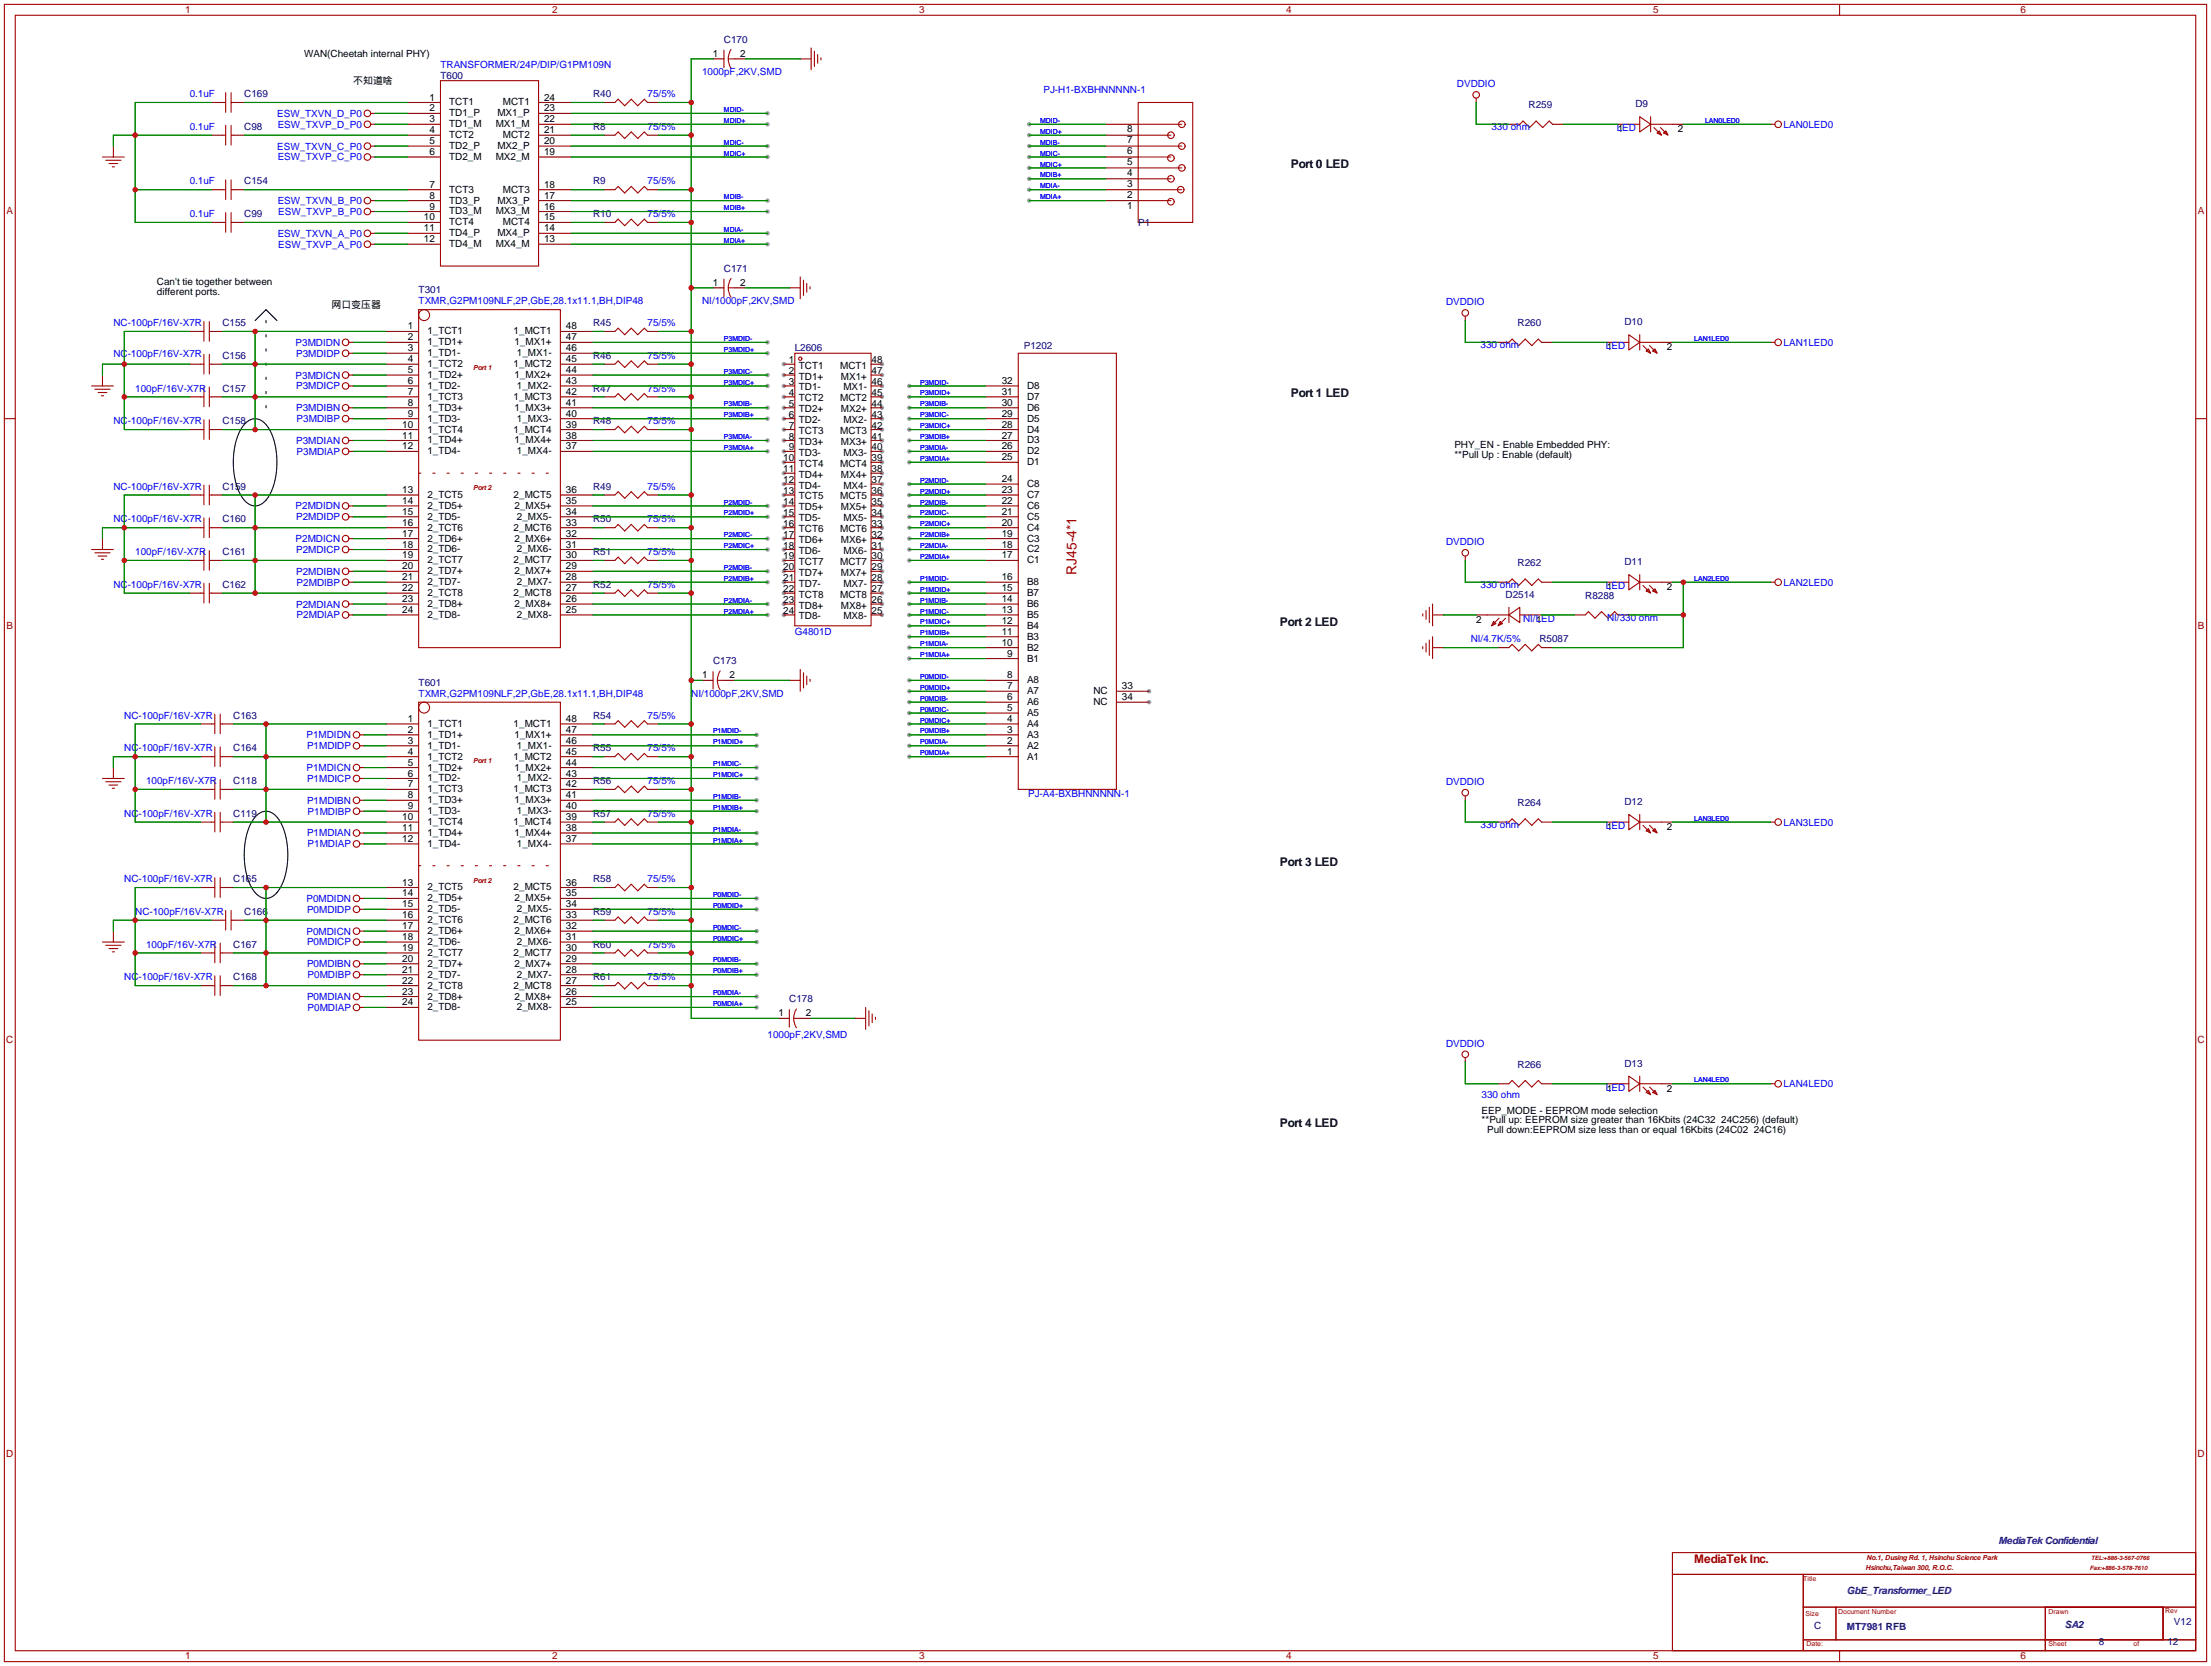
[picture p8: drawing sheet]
<svg xmlns="http://www.w3.org/2000/svg" width="515mm" height="388mm" viewBox="0 0 515 388" stroke-linecap="round" stroke-linejoin="round" font-family="sans-serif">
<defs><g id="words">
<text font-size="3.2" fill="#a00000" x="250.8" y="133.9" transform="rotate(-90 250.8 133.9)">RJ45-4*1</text>
<g font-size="2.8">
<text x="300.7" y="39.1">Port 0 LED</text>
<text x="300.7" y="92.4">Port 1 LED</text>
<text x="298.2" y="145.8">Port 2 LED</text>
<text x="298.2" y="201.6">Port 3 LED</text>
<text x="298.2" y="262.6">Port 4 LED</text>
</g>
<text font-size="2.8" fill="#a00000" x="394.7" y="364.2">MediaTek Inc.</text>
<g font-size="2.3" fill="#a00000">
<text x="43.1" y="3">1</text>
<text x="128.6" y="3">2</text>
<text x="214.2" y="3">3</text>
<text x="299.7" y="3">4</text>
<text x="385.2" y="3">5</text>
<text x="470.7" y="3">6</text>
<text x="1.5" y="50">A</text>
<text x="512.1" y="50">A</text>
<text x="1.5" y="146.5">B</text>
<text x="512.1" y="146.5">B</text>
<text x="1.5" y="243">C</text>
<text x="512" y="243">C</text>
<text x="1.5" y="339.5">D</text>
<text x="512" y="339.5">D</text>
<text x="43.1" y="386.5">1</text>
<text x="128.6" y="386.5">2</text>
<text x="214.2" y="386.5">3</text>
<text x="299.7" y="386.5">4</text>
<text x="385.2" y="386.5">5</text>
<text x="470.7" y="386.5">6</text>
</g>
<g font-size="2.3" fill="#000080">
<text x="168.7" y="10">C170</text>
<text x="56.9" y="22.7">C169</text>
<text x="102.6" y="18.3">T600</text>
<text x="138.2" y="22.7">R40</text>
<text x="356.1" y="25.2">R259</text>
<text x="381" y="24.9">D9</text>
<text x="56.9" y="30.3">C98</text>
<text x="138.2" y="30.3">R8</text>
<text x="56.9" y="43">C154</text>
<text x="138.2" y="43">R9</text>
<text x="56.9" y="50.6">C99</text>
<text x="138.2" y="50.6">R10</text>
<text x="265.2" y="52.6">P1</text>
<text x="168.7" y="63.3">C171</text>
<text x="97.5" y="68.4">T301</text>
<text x="51.8" y="76">C155</text>
<text x="138.2" y="76">R45</text>
<text x="353.6" y="76">R260</text>
<text x="378.5" y="75.7">D10</text>
<text x="51.8" y="83.6">C156</text>
<text x="138.2" y="83.6">R46</text>
<text x="185.2" y="81.8">L2606</text>
<text x="238.5" y="81.3">P1202</text>
<text x="51.8" y="91.2">C157</text>
<text x="138.2" y="91.2">R47</text>
<text x="51.8" y="98.9">C158</text>
<text x="138.2" y="98.9">R48</text>
<text x="51.8" y="114.1">C159</text>
<text x="138.2" y="114.1">R49</text>
<text x="51.8" y="121.7">C160</text>
<text x="138.2" y="121.7">R50</text>
<text x="51.8" y="129.3">C161</text>
<text x="138.2" y="129.3">R51</text>
<text x="353.6" y="131.9">R262</text>
<text x="378.5" y="131.6">D11</text>
<text x="51.8" y="137">C162</text>
<text x="138.2" y="137">R52</text>
<text x="350.8" y="139.2">D2514</text>
<text x="369.3" y="139.5">R8288</text>
<text x="358.6" y="149.7">R5087</text>
<text x="166.1" y="154.7">C173</text>
<text x="97.5" y="159.8">T601</text>
<text x="54.4" y="167.4">C163</text>
<text x="138.2" y="167.4">R54</text>
<text x="54.4" y="175.1">C164</text>
<text x="138.2" y="175.1">R55</text>
<text x="54.4" y="182.7">C118</text>
<text x="138.2" y="182.7">R56</text>
<text x="54.4" y="190.3">C119</text>
<text x="138.2" y="190.3">R57</text>
<text x="353.6" y="187.8">R264</text>
<text x="378.5" y="187.5">D12</text>
<text x="54.4" y="205.5">C165</text>
<text x="138.2" y="205.5">R58</text>
<text x="56.9" y="213.2">C166</text>
<text x="138.2" y="213.2">R59</text>
<text x="54.4" y="220.8">C167</text>
<text x="138.2" y="220.8">R60</text>
<text x="54.4" y="228.4">C168</text>
<text x="138.2" y="228.4">R61</text>
<text x="183.9" y="233.5">C178</text>
<text x="353.6" y="248.7">R266</text>
<text x="378.5" y="248.5">D13</text>
<text x="465.6" y="359.7">MediaTek Confidential</text>
<text x="430.3" y="371.4">GbE_Transformer_LED</text>
<text x="422.7" y="379.5">C</text>
<text x="430.3" y="379.8">MT7981 RFB</text>
<text x="481.1" y="379.3">SA2</text>
<text x="488.9" y="383.3">8</text>
<text x="505" y="383.3">12</text>
<text x="506.5" y="378.5">V12</text>
</g>
<g font-size="2.3">
<text x="70.9" y="13.3">WAN(Cheetah internal PHY)</text>
<text x="166.1" y="13.3">1</text>
<text x="172.5" y="13.3">2</text>
<text x="82.3" y="19.6">不知道啥</text>
<text x="100.1" y="23.4">1</text>
<text x="126.7" y="23.4">24</text>
<text x="100.1" y="26">2</text>
<text x="100.1" y="28.5">3</text>
<text x="104.6" y="24.6">TCT1</text>
<text x="104.6" y="27.1">TD1_P</text>
<text x="104.6" y="29.6">TD1_M</text>
<text x="115.5" y="29.6">MX1_M</text>
<text x="115.9" y="27.1">MX1_P</text>
<text x="117.2" y="24.6">MCT1</text>
<text x="126.7" y="28.5">22</text>
<text x="126.7" y="26">23</text>
<text x="100.1" y="31">4</text>
<text x="100.1" y="33.6">5</text>
<text x="104.6" y="32.2">TCT2</text>
<text x="104.6" y="34.7">TD2_P</text>
<text x="115.9" y="34.7">MX2_P</text>
<text x="117.2" y="32.2">MCT2</text>
<text x="126.7" y="33.6">20</text>
<text x="126.7" y="31">21</text>
<text x="262.6" y="35.9">6</text>
<text x="262.6" y="33.3">7</text>
<text x="262.6" y="30.8">8</text>
<text x="376.9" y="30.8">1</text>
<text x="390.9" y="30.8">2</text>
<text x="100.1" y="36.1">6</text>
<text x="104.6" y="37.3">TD2_M</text>
<text x="115.5" y="37.3">MX2_M</text>
<text x="126.7" y="36.1">19</text>
<text x="262.6" y="41">4</text>
<text x="262.6" y="38.4">5</text>
<text x="100.1" y="43.7">7</text>
<text x="100.1" y="46.3">8</text>
<text x="104.6" y="44.9">TCT3</text>
<text x="104.6" y="47.4">TD3_P</text>
<text x="115.9" y="47.4">MX3_P</text>
<text x="117.2" y="44.9">MCT3</text>
<text x="126.7" y="43.7">18</text>
<text x="126.7" y="46.3">17</text>
<text x="262.6" y="46">2</text>
<text x="262.6" y="43.5">3</text>
<text x="98.8" y="51.4">10</text>
<text x="98.8" y="53.9">11</text>
<text x="100.1" y="48.8">9</text>
<text x="104.6" y="50">TD3_M</text>
<text x="104.6" y="52.5">TCT4</text>
<text x="115.5" y="50">MX3_M</text>
<text x="117.2" y="52.5">MCT4</text>
<text x="126.7" y="53.9">14</text>
<text x="126.7" y="51.4">15</text>
<text x="126.7" y="48.8">16</text>
<text x="262.6" y="48.6">1</text>
<text x="98.8" y="56.4">12</text>
<text x="104.6" y="55">TD4_P</text>
<text x="104.6" y="57.6">TD4_M</text>
<text x="115.5" y="57.6">MX4_M</text>
<text x="115.9" y="55">MX4_P</text>
<text x="126.7" y="56.4">13</text>
<text x="36.6" y="66.4">Can't tie together between</text>
<text x="36.6" y="68.7">different ports.</text>
<text x="77.2" y="71.7">网口变压器</text>
<text x="166.1" y="66.6">1</text>
<text x="172.5" y="66.6">2</text>
<text x="95" y="76.8">1</text>
<text x="99.6" y="77.9">1_TCT1</text>
<text x="119.7" y="77.9">1_MCT1</text>
<text x="131.8" y="76.8">48</text>
<text x="95" y="81.8">3</text>
<text x="95" y="79.3">2</text>
<text x="99.6" y="83">1_TD1-</text>
<text x="99.6" y="80.4">1_TD1+</text>
<text x="119.9" y="80.4">1_MX1+</text>
<text x="120.4" y="83">1_MX1-</text>
<text x="131.8" y="79.3">47</text>
<text x="131.8" y="81.8">46</text>
<text x="374.4" y="81.6">1</text>
<text x="388.4" y="81.6">2</text>
<text x="95" y="86.9">5</text>
<text x="95" y="89.5">6</text>
<text x="95" y="84.4">4</text>
<text x="99.6" y="88.1">1_TD2+</text>
<text x="99.6" y="85.5">1_TCT2</text>
<text x="119.7" y="85.5">1_MCT2</text>
<text x="119.9" y="88.1">1_MX2+</text>
<text x="131.8" y="86.9">44</text>
<text x="131.8" y="89.5">43</text>
<text x="131.8" y="84.4">45</text>
<text x="183.8" y="84.6">1</text>
<text x="183.8" y="87.1">2</text>
<text x="183.8" y="89.7">3</text>
<text x="186.1" y="85.9">TCT1</text>
<text x="186.1" y="88.4">TD1+</text>
<text x="195.7" y="85.9">MCT1</text>
<text x="195.9" y="88.4">MX1+</text>
<text x="203.1" y="89.7">46</text>
<text x="203.1" y="87.1">47</text>
<text x="203.1" y="84.6">48</text>
<text x="233.4" y="89.5">32</text>
<text x="95" y="94.5">8</text>
<text x="95" y="92">7</text>
<text x="99.6" y="95.7">1_TD3+</text>
<text x="99.6" y="90.6">1_TD2-</text>
<text x="99.6" y="93.1">1_TCT3</text>
<text x="119.7" y="93.1">1_MCT3</text>
<text x="119.9" y="95.7">1_MX3+</text>
<text x="120.4" y="90.6">1_MX2-</text>
<text x="131.8" y="94.5">41</text>
<text x="131.8" y="92">42</text>
<text x="183.8" y="92.2">4</text>
<text x="183.8" y="94.8">5</text>
<text x="186.1" y="91">TD1-</text>
<text x="186.1" y="93.5">TCT2</text>
<text x="195.7" y="93.5">MCT2</text>
<text x="196.5" y="91">MX1-</text>
<text x="203.1" y="94.8">44</text>
<text x="203.1" y="92.2">45</text>
<text x="233.4" y="94.5">30</text>
<text x="233.4" y="92">31</text>
<text x="239.3" y="95.7">D6</text>
<text x="239.3" y="93.1">D7</text>
<text x="239.3" y="90.6">D8</text>
<text x="93.7" y="99.6">10</text>
<text x="95" y="97.1">9</text>
<text x="99.6" y="98.2">1_TD3-</text>
<text x="99.6" y="100.8">1_TCT4</text>
<text x="119.7" y="100.8">1_MCT4</text>
<text x="120.4" y="98.2">1_MX3-</text>
<text x="131.8" y="99.6">39</text>
<text x="131.8" y="97.1">40</text>
<text x="183.8" y="97.3">6</text>
<text x="183.8" y="99.8">7</text>
<text x="186.1" y="96">TD2+</text>
<text x="186.1" y="98.6">TD2-</text>
<text x="186.1" y="101.1">TCT3</text>
<text x="195.7" y="101.1">MCT3</text>
<text x="195.9" y="96">MX2+</text>
<text x="196.5" y="98.6">MX2-</text>
<text x="203.1" y="99.8">42</text>
<text x="203.1" y="97.3">43</text>
<text x="233.4" y="99.6">28</text>
<text x="233.4" y="97.1">29</text>
<text x="239.3" y="100.8">D4</text>
<text x="239.3" y="98.2">D5</text>
<text x="93.7" y="102.2">11</text>
<text x="93.7" y="104.7">12</text>
<text x="99.6" y="103.3">1_TD4+</text>
<text x="99.6" y="105.8">1_TD4-</text>
<text x="119.9" y="103.3">1_MX4+</text>
<text x="120.4" y="105.8">1_MX4-</text>
<text x="131.8" y="102.2">38</text>
<text x="131.8" y="104.7">37</text>
<text x="182.5" y="107.5">10</text>
<text x="183.8" y="102.4">8</text>
<text x="183.8" y="104.9">9</text>
<text x="186.1" y="103.7">TD3+</text>
<text x="186.1" y="106.2">TD3-</text>
<text x="195.9" y="103.7">MX3+</text>
<text x="196.5" y="106.2">MX3-</text>
<text x="203.1" y="107.5">39</text>
<text x="203.1" y="104.9">40</text>
<text x="203.1" y="102.4">41</text>
<text x="233.4" y="107.2">25</text>
<text x="233.4" y="104.7">26</text>
<text x="233.4" y="102.2">27</text>
<text x="239.3" y="105.8">D2</text>
<text x="239.3" y="103.3">D3</text>
<text x="338.8" y="104.5">PHY_EN - Enable Embedded PHY:</text>
<text x="338.8" y="106.8">**Pull Up : Enable (default)</text>
<text x="182.5" y="110">11</text>
<text x="182.5" y="112.5">12</text>
<text x="186.1" y="108.7">TCT4</text>
<text x="186.1" y="111.3">TD4+</text>
<text x="186.1" y="113.8">TD4-</text>
<text x="195.7" y="108.7">MCT4</text>
<text x="195.9" y="111.3">MX4+</text>
<text x="196.5" y="113.8">MX4-</text>
<text x="203.1" y="112.5">37</text>
<text x="203.1" y="110">38</text>
<text x="233.4" y="112.3">24</text>
<text x="239.3" y="113.5">C8</text>
<text x="239.3" y="108.4">D1</text>
<text x="93.7" y="117.4">14</text>
<text x="93.7" y="119.9">15</text>
<text x="93.7" y="114.9">13</text>
<text x="99.6" y="118.5">2_TD5+</text>
<text x="99.6" y="116">2_TCT5</text>
<text x="119.7" y="116">2_MCT5</text>
<text x="119.9" y="118.5">2_MX5+</text>
<text x="131.8" y="119.9">34</text>
<text x="131.8" y="117.4">35</text>
<text x="131.8" y="114.9">36</text>
<text x="182.5" y="115.1">13</text>
<text x="182.5" y="117.6">14</text>
<text x="186.1" y="116.4">TCT5</text>
<text x="186.1" y="118.9">TD5+</text>
<text x="195.7" y="116.4">MCT5</text>
<text x="195.9" y="118.9">MX5+</text>
<text x="203.1" y="117.6">35</text>
<text x="203.1" y="115.1">36</text>
<text x="233.4" y="119.9">21</text>
<text x="233.4" y="117.4">22</text>
<text x="233.4" y="114.9">23</text>
<text x="239.3" y="118.5">C6</text>
<text x="239.3" y="116">C7</text>
<text x="93.7" y="125">17</text>
<text x="93.7" y="122.5">16</text>
<text x="99.6" y="121.1">2_TD5-</text>
<text x="99.6" y="123.6">2_TCT6</text>
<text x="119.7" y="123.6">2_MCT6</text>
<text x="120.4" y="121.1">2_MX5-</text>
<text x="131.8" y="125">32</text>
<text x="131.8" y="122.5">33</text>
<text x="182.5" y="120.2">15</text>
<text x="182.5" y="122.7">16</text>
<text x="182.5" y="125.2">17</text>
<text x="186.1" y="121.4">TD5-</text>
<text x="186.1" y="124">TCT6</text>
<text x="195.7" y="124">MCT6</text>
<text x="196.5" y="121.4">MX5-</text>
<text x="203.1" y="125.2">32</text>
<text x="203.1" y="122.7">33</text>
<text x="203.1" y="120.2">34</text>
<text x="233.4" y="125">19</text>
<text x="233.4" y="122.5">20</text>
<text x="239.3" y="123.6">C4</text>
<text x="239.3" y="121.1">C5</text>
<text x="93.7" y="127.6">18</text>
<text x="93.7" y="130.1">19</text>
<text x="99.6" y="128.7">2_TD6-</text>
<text x="99.6" y="126.2">2_TD6+</text>
<text x="99.6" y="131.2">2_TCT7</text>
<text x="119.7" y="131.2">2_MCT7</text>
<text x="119.9" y="126.2">2_MX6+</text>
<text x="120.4" y="128.7">2_MX6-</text>
<text x="131.8" y="127.6">31</text>
<text x="131.8" y="130.1">30</text>
<text x="182.5" y="127.8">18</text>
<text x="182.5" y="130.3">19</text>
<text x="186.1" y="126.5">TD6+</text>
<text x="186.1" y="129.1">TD6-</text>
<text x="186.1" y="131.6">TCT7</text>
<text x="195.7" y="131.6">MCT7</text>
<text x="195.9" y="126.5">MX6+</text>
<text x="196.5" y="129.1">MX6-</text>
<text x="203.1" y="130.3">30</text>
<text x="203.1" y="127.8">31</text>
<text x="233.4" y="130.1">17</text>
<text x="233.4" y="127.6">18</text>
<text x="239.3" y="131.2">C1</text>
<text x="239.3" y="128.7">C2</text>
<text x="239.3" y="126.2">C3</text>
<text x="93.7" y="132.6">20</text>
<text x="93.7" y="135.2">21</text>
<text x="93.7" y="137.7">22</text>
<text x="99.6" y="133.8">2_TD7+</text>
<text x="99.6" y="136.3">2_TD7-</text>
<text x="119.9" y="133.8">2_MX7+</text>
<text x="120.4" y="136.3">2_MX7-</text>
<text x="131.8" y="135.2">28</text>
<text x="131.8" y="132.6">29</text>
<text x="131.8" y="137.7">27</text>
<text x="182.5" y="132.9">20</text>
<text x="182.5" y="135.4">21</text>
<text x="182.5" y="137.9">22</text>
<text x="186.1" y="134.1">TD7+</text>
<text x="186.1" y="136.7">TD7-</text>
<text x="195.9" y="134.1">MX7+</text>
<text x="196.5" y="136.7">MX7-</text>
<text x="203.1" y="137.9">27</text>
<text x="203.1" y="135.4">28</text>
<text x="203.1" y="132.9">29</text>
<text x="233.4" y="137.7">15</text>
<text x="233.4" y="135.2">16</text>
<text x="239.3" y="136.3">B8</text>
<text x="374.4" y="137.5">1</text>
<text x="388.4" y="137.5">2</text>
<text x="93.7" y="142.8">24</text>
<text x="93.7" y="140.3">23</text>
<text x="99.6" y="143.9">2_TD8-</text>
<text x="99.6" y="141.4">2_TD8+</text>
<text x="99.6" y="138.9">2_TCT8</text>
<text x="119.7" y="138.9">2_MCT8</text>
<text x="119.9" y="141.4">2_MX8+</text>
<text x="120.4" y="143.9">2_MX8-</text>
<text x="131.8" y="142.8">25</text>
<text x="131.8" y="140.3">26</text>
<text x="182.5" y="140.5">23</text>
<text x="182.5" y="143">24</text>
<text x="186.1" y="139.2">TCT8</text>
<text x="186.1" y="141.8">TD8+</text>
<text x="195.7" y="139.2">MCT8</text>
<text x="195.9" y="141.8">MX8+</text>
<text x="203.1" y="143">25</text>
<text x="203.1" y="140.5">26</text>
<text x="233.4" y="142.8">13</text>
<text x="233.4" y="140.3">14</text>
<text x="239.3" y="143.9">B5</text>
<text x="239.3" y="141.4">B6</text>
<text x="239.3" y="138.9">B7</text>
<text x="186.1" y="144.3">TD8-</text>
<text x="196.5" y="144.3">MX8-</text>
<text x="233.4" y="147.9">11</text>
<text x="233.4" y="145.3">12</text>
<text x="239.3" y="149">B3</text>
<text x="239.3" y="146.5">B4</text>
<text x="343.9" y="145.1">2</text>
<text x="357.9" y="145.1">1</text>
<text x="233.4" y="150.4">10</text>
<text x="234.7" y="153">9</text>
<text x="239.3" y="154.1">B1</text>
<text x="239.3" y="151.6">B2</text>
<text x="163.6" y="158">1</text>
<text x="169.9" y="158">2</text>
<text x="234.7" y="160.6">7</text>
<text x="234.7" y="158">8</text>
<text x="239.3" y="161.7">A7</text>
<text x="239.3" y="159.2">A8</text>
<text x="254.7" y="161.7">NC</text>
<text x="261.4" y="160.6">33</text>
<text x="234.7" y="165.7">5</text>
<text x="234.7" y="163.1">6</text>
<text x="239.3" y="166.8">A5</text>
<text x="239.3" y="164.3">A6</text>
<text x="254.7" y="164.3">NC</text>
<text x="261.4" y="163.1">34</text>
<text x="95" y="173.3">3</text>
<text x="95" y="170.7">2</text>
<text x="95" y="168.2">1</text>
<text x="99.6" y="171.9">1_TD1+</text>
<text x="99.6" y="169.3">1_TCT1</text>
<text x="119.7" y="169.3">1_MCT1</text>
<text x="119.9" y="171.9">1_MX1+</text>
<text x="131.8" y="170.7">47</text>
<text x="131.8" y="173.3">46</text>
<text x="131.8" y="168.2">48</text>
<text x="234.7" y="173.3">2</text>
<text x="234.7" y="170.7">3</text>
<text x="234.7" y="168.2">4</text>
<text x="239.3" y="171.9">A3</text>
<text x="239.3" y="169.3">A4</text>
<text x="95" y="178.4">5</text>
<text x="95" y="175.8">4</text>
<text x="99.6" y="174.4">1_TD1-</text>
<text x="99.6" y="179.5">1_TD2+</text>
<text x="99.6" y="177">1_TCT2</text>
<text x="119.7" y="177">1_MCT2</text>
<text x="119.9" y="179.5">1_MX2+</text>
<text x="120.4" y="174.4">1_MX1-</text>
<text x="131.8" y="178.4">44</text>
<text x="131.8" y="175.8">45</text>
<text x="234.7" y="175.8">1</text>
<text x="239.3" y="177">A1</text>
<text x="239.3" y="174.4">A2</text>
<text x="95" y="186">8</text>
<text x="95" y="180.9">6</text>
<text x="95" y="183.4">7</text>
<text x="99.6" y="182">1_TD2-</text>
<text x="99.6" y="184.6">1_TCT3</text>
<text x="119.7" y="184.6">1_MCT3</text>
<text x="120.4" y="182">1_MX2-</text>
<text x="131.8" y="186">41</text>
<text x="131.8" y="180.9">43</text>
<text x="131.8" y="183.4">42</text>
<text x="93.7" y="191.1">10</text>
<text x="95" y="188.5">9</text>
<text x="99.6" y="189.7">1_TD3-</text>
<text x="99.6" y="187.1">1_TD3+</text>
<text x="119.9" y="187.1">1_MX3+</text>
<text x="120.4" y="189.7">1_MX3-</text>
<text x="131.8" y="191.1">39</text>
<text x="131.8" y="188.5">40</text>
<text x="93.7" y="193.6">11</text>
<text x="93.7" y="196.1">12</text>
<text x="99.6" y="194.7">1_TD4+</text>
<text x="99.6" y="197.3">1_TD4-</text>
<text x="99.6" y="192.2">1_TCT4</text>
<text x="119.7" y="192.2">1_MCT4</text>
<text x="119.9" y="194.7">1_MX4+</text>
<text x="120.4" y="197.3">1_MX4-</text>
<text x="131.8" y="193.6">38</text>
<text x="131.8" y="196.1">37</text>
<text x="374.4" y="193.4">1</text>
<text x="388.4" y="193.4">2</text>
<text x="93.7" y="208.8">14</text>
<text x="93.7" y="206.3">13</text>
<text x="99.6" y="210">2_TD5+</text>
<text x="99.6" y="207.4">2_TCT5</text>
<text x="119.7" y="207.4">2_MCT5</text>
<text x="119.9" y="210">2_MX5+</text>
<text x="131.8" y="208.8">35</text>
<text x="131.8" y="206.3">36</text>
<text x="93.7" y="211.4">15</text>
<text x="93.7" y="213.9">16</text>
<text x="99.6" y="212.5">2_TD5-</text>
<text x="99.6" y="215.1">2_TCT6</text>
<text x="119.7" y="215.1">2_MCT6</text>
<text x="120.4" y="212.5">2_MX5-</text>
<text x="131.8" y="211.4">34</text>
<text x="131.8" y="213.9">33</text>
<text x="93.7" y="219">18</text>
<text x="93.7" y="216.5">17</text>
<text x="93.7" y="221.5">19</text>
<text x="99.6" y="220.1">2_TD6-</text>
<text x="99.6" y="217.6">2_TD6+</text>
<text x="119.9" y="217.6">2_MX6+</text>
<text x="120.4" y="220.1">2_MX6-</text>
<text x="131.8" y="219">31</text>
<text x="131.8" y="216.5">32</text>
<text x="131.8" y="221.5">30</text>
<text x="93.7" y="224.1">20</text>
<text x="93.7" y="226.6">21</text>
<text x="99.6" y="225.2">2_TD7+</text>
<text x="99.6" y="227.8">2_TD7-</text>
<text x="99.6" y="222.7">2_TCT7</text>
<text x="119.7" y="222.7">2_MCT7</text>
<text x="119.9" y="225.2">2_MX7+</text>
<text x="120.4" y="227.8">2_MX7-</text>
<text x="131.8" y="226.6">28</text>
<text x="131.8" y="224.1">29</text>
<text x="93.7" y="231.7">23</text>
<text x="93.7" y="229.2">22</text>
<text x="99.6" y="232.8">2_TD8+</text>
<text x="99.6" y="230.3">2_TCT8</text>
<text x="119.7" y="230.3">2_MCT8</text>
<text x="119.9" y="232.8">2_MX8+</text>
<text x="131.8" y="231.7">26</text>
<text x="131.8" y="229.2">27</text>
<text x="93.7" y="234.2">24</text>
<text x="99.6" y="235.4">2_TD8-</text>
<text x="120.4" y="235.4">2_MX8-</text>
<text x="131.8" y="234.2">25</text>
<text x="181.3" y="236.8">1</text>
<text x="187.7" y="236.8">2</text>
<text x="374.4" y="254.3">1</text>
<text x="388.4" y="254.3">2</text>
<text x="345.2" y="259.4">EEP_MODE - EEPROM mode selection</text>
<text x="345.2" y="261.7">**Pull up: EEPROM size greater than 16Kbits (24C32 24C256) (default)</text>
<text x="346.5" y="264">Pull down:EEPROM size less than or equal 16Kbits (24C02 24C16)</text>
</g>
<g font-size="2.3" fill="#00f">
<text x="102.6" y="15.8">TRANSFORMER/24P/DIP/G1PM109N</text>
<text x="163.6" y="17.6">1000pF,2KV,SMD</text>
<text x="44.2" y="22.7">0.1uF</text>
<text x="150.9" y="22.7">75/5%</text>
<text x="243.1" y="21.6">PJ-H1-BXBHNNNNN-1</text>
<text x="339.4" y="20.4">DVDDIO</text>
<text x="64.6" y="27.2">ESW_TXVN_D_P0</text>
<text x="64.7" y="29.8">ESW_TXVP_D_P0</text>
<text x="415.5" y="29.8">LAN0LED0</text>
<text x="44.2" y="30.3">0.1uF</text>
<text x="64.6" y="34.8">ESW_TXVN_C_P0</text>
<text x="150.9" y="30.3">75/5%</text>
<text x="347.5" y="30.3">330 ohm</text>
<text x="376.7" y="30.5">LED</text>
<text x="64.7" y="37.4">ESW_TXVP_C_P0</text>
<text x="44.2" y="43">0.1uF</text>
<text x="64.7" y="47.5">ESW_TXVN_B_P0</text>
<text x="150.9" y="43">75/5%</text>
<text x="44.2" y="50.6">0.1uF</text>
<text x="64.8" y="50.1">ESW_TXVP_B_P0</text>
<text x="150.9" y="50.6">75/5%</text>
<text x="64.7" y="55.2">ESW_TXVN_A_P0</text>
<text x="64.8" y="57.7">ESW_TXVP_A_P0</text>
<text x="97.5" y="70.9">TXMR,G2PM109NLF,2P,GbE,28.1x11.1,BH,DIP48</text>
<text x="163.6" y="70.9">NI/1000pF,2KV,SMD</text>
<text x="336.9" y="71.2">DVDDIO</text>
<text x="26.4" y="76">NC-100pF/16V-X7R</text>
<text x="150.9" y="76">75/5%</text>
<text x="26.4" y="83.1">NC-100pF/16V-X7R</text>
<text x="68.9" y="80.6">P3MDIDN</text>
<text x="69" y="83.1">P3MDIDP</text>
<text x="150.9" y="83.6">75/5%</text>
<text x="344.9" y="81.1">330 ohm</text>
<text x="374.1" y="81.3">LED</text>
<text x="415.5" y="80.6">LAN1LED0</text>
<text x="68.9" y="88.2">P3MDICN</text>
<text x="31.5" y="91.2">100pF/16V-X7R</text>
<text x="69" y="90.7">P3MDICP</text>
<text x="69" y="95.8">P3MDIBN</text>
<text x="150.9" y="91.2">75/5%</text>
<text x="26.4" y="98.9">NC-100pF/16V-X7R</text>
<text x="69.1" y="98.3">P3MDIBP</text>
<text x="150.9" y="98.9">75/5%</text>
<text x="69" y="103.4">P3MDIAN</text>
<text x="69.1" y="106">P3MDIAP</text>
<text x="26.4" y="114.1">NC-100pF/16V-X7R</text>
<text x="68.9" y="118.7">P2MDIDN</text>
<text x="150.9" y="114.1">75/5%</text>
<text x="26.4" y="121.7">NC-100pF/16V-X7R</text>
<text x="69" y="121.2">P2MDIDP</text>
<text x="150.9" y="121.7">75/5%</text>
<text x="31.5" y="129.3">100pF/16V-X7R</text>
<text x="68.9" y="126.3">P2MDICN</text>
<text x="69" y="128.8">P2MDICP</text>
<text x="150.9" y="129.3">75/5%</text>
<text x="336.9" y="127">DVDDIO</text>
<text x="26.4" y="137">NC-100pF/16V-X7R</text>
<text x="69" y="133.9">P2MDIBN</text>
<text x="69.1" y="136.4">P2MDIBP</text>
<text x="150.9" y="137">75/5%</text>
<text x="344.9" y="137">330 ohm</text>
<text x="374.1" y="137.2">LED</text>
<text x="415.5" y="136.4">LAN2LED0</text>
<text x="69" y="141.5">P2MDIAN</text>
<text x="69.1" y="144.1">P2MDIAP</text>
<text x="185.2" y="147.9">G4801D</text>
<text x="342.6" y="149.7">NI/4.7K/5%</text>
<text x="354.8" y="144.8">NI/LED</text>
<text x="374.4" y="144.6">NI/330 ohm</text>
<text x="29" y="167.4">NC-100pF/16V-X7R</text>
<text x="97.5" y="162.4">TXMR,G2PM109NLF,2P,GbE,28.1x11.1,BH,DIP48</text>
<text x="150.9" y="167.4">75/5%</text>
<text x="161" y="162.4">NI/1000pF,2KV,SMD</text>
<text x="71.4" y="172">P1MDIDN</text>
<text x="29" y="175.1">NC-100pF/16V-X7R</text>
<text x="71.4" y="179.6">P1MDICN</text>
<text x="71.5" y="174.5">P1MDIDP</text>
<text x="150.9" y="175.1">75/5%</text>
<text x="34" y="182.7">100pF/16V-X7R</text>
<text x="71.5" y="182.2">P1MDICP</text>
<text x="150.9" y="182.7">75/5%</text>
<text x="239.5" y="185.7">PJ-A4-BXBHNNNNN-1</text>
<text x="336.9" y="182.9">DVDDIO</text>
<text x="29" y="190.3">NC-100pF/16V-X7R</text>
<text x="71.5" y="187.2">P1MDIBN</text>
<text x="71.7" y="189.8">P1MDIBP</text>
<text x="150.9" y="190.3">75/5%</text>
<text x="71.5" y="194.9">P1MDIAN</text>
<text x="71.7" y="197.4">P1MDIAP</text>
<text x="344.9" y="192.8">330 ohm</text>
<text x="374.1" y="193.1">LED</text>
<text x="415.5" y="192.3">LAN3LED0</text>
<text x="29" y="205.5">NC-100pF/16V-X7R</text>
<text x="150.9" y="205.5">75/5%</text>
<text x="31.5" y="213.2">NC-100pF/16V-X7R</text>
<text x="71.4" y="210.1">P0MDIDN</text>
<text x="71.5" y="212.6">P0MDIDP</text>
<text x="150.9" y="213.2">75/5%</text>
<text x="34" y="220.8">100pF/16V-X7R</text>
<text x="71.4" y="217.7">P0MDICN</text>
<text x="71.5" y="220.3">P0MDICP</text>
<text x="150.9" y="220.8">75/5%</text>
<text x="71.5" y="225.3">P0MDIBN</text>
<text x="71.7" y="227.9">P0MDIBP</text>
<text x="29" y="228.4">NC-100pF/16V-X7R</text>
<text x="71.5" y="233">P0MDIAN</text>
<text x="150.9" y="228.4">75/5%</text>
<text x="71.7" y="235.5">P0MDIAP</text>
<text x="178.8" y="241.9">1000pF,2KV,SMD</text>
<text x="336.9" y="243.9">DVDDIO</text>
<text x="345.2" y="255.8">330 ohm</text>
<text x="374.1" y="254">LED</text>
<text x="415.5" y="253.3">LAN4LED0</text>
</g>
<g font-size="1.6" fill="#00f">
<text x="168.7" y="26.1">MDID-</text>
<text x="168.7" y="28.6">MDID+</text>
<text x="242.3" y="28.6">MDID-</text>
<text x="397.3" y="28.6">LAN0LED0</text>
<text x="168.7" y="33.7">MDIC-</text>
<text x="242.3" y="31.2">MDID+</text>
<text x="242.3" y="33.7">MDIB-</text>
<text x="168.7" y="36.3">MDIC+</text>
<text x="242.3" y="36.3">MDIC-</text>
<text x="242.3" y="41.3">MDIB+</text>
<text x="242.3" y="38.8">MDIC+</text>
<text x="168.7" y="46.4">MDIB-</text>
<text x="242.3" y="46.4">MDIA+</text>
<text x="242.3" y="43.9">MDIA-</text>
<text x="168.7" y="49">MDIB+</text>
<text x="168.7" y="54">MDIA-</text>
<text x="168.7" y="56.6">MDIA+</text>
<text x="168.7" y="79.4">P3MDID-</text>
<text x="168.7" y="82">P3MDID+</text>
<text x="394.7" y="79.4">LAN1LED0</text>
<text x="168.7" y="87.1">P3MDIC-</text>
<text x="168.7" y="89.6">P3MDIC+</text>
<text x="214.4" y="89.6">P3MDID-</text>
<text x="168.7" y="94.7">P3MDIB-</text>
<text x="214.4" y="94.7">P3MDIB-</text>
<text x="214.4" y="92.1">P3MDID+</text>
<text x="168.7" y="97.2">P3MDIB+</text>
<text x="214.4" y="99.8">P3MDIC+</text>
<text x="214.4" y="97.2">P3MDIC-</text>
<text x="168.7" y="102.3">P3MDIA-</text>
<text x="168.7" y="104.8">P3MDIA+</text>
<text x="214.4" y="107.4">P3MDIA+</text>
<text x="214.4" y="104.8">P3MDIA-</text>
<text x="214.4" y="102.3">P3MDIB+</text>
<text x="214.4" y="112.5">P2MDID-</text>
<text x="168.7" y="117.5">P2MDID-</text>
<text x="214.4" y="117.5">P2MDIB-</text>
<text x="214.4" y="115">P2MDID+</text>
<text x="168.7" y="125.2">P2MDIC-</text>
<text x="168.7" y="120.1">P2MDID+</text>
<text x="214.4" y="125.2">P2MDIB+</text>
<text x="214.4" y="120.1">P2MDIC-</text>
<text x="214.4" y="122.6">P2MDIC+</text>
<text x="168.7" y="127.7">P2MDIC+</text>
<text x="214.4" y="127.7">P2MDIA-</text>
<text x="214.4" y="130.2">P2MDIA+</text>
<text x="168.7" y="132.8">P2MDIB-</text>
<text x="168.7" y="135.3">P2MDIB+</text>
<text x="214.4" y="135.3">P1MDID-</text>
<text x="214.4" y="137.9">P1MDID+</text>
<text x="394.7" y="135.3">LAN2LED0</text>
<text x="168.7" y="142.9">P2MDIA+</text>
<text x="168.7" y="140.4">P2MDIA-</text>
<text x="214.4" y="142.9">P1MDIC-</text>
<text x="214.4" y="140.4">P1MDIB-</text>
<text x="214.4" y="148">P1MDIB+</text>
<text x="214.4" y="145.5">P1MDIC+</text>
<text x="214.4" y="150.6">P1MDIA-</text>
<text x="214.4" y="153.1">P1MDIA+</text>
<text x="214.4" y="160.7">P0MDID+</text>
<text x="214.4" y="158.2">P0MDID-</text>
<text x="214.4" y="163.3">P0MDIB-</text>
<text x="214.4" y="165.8">P0MDIC-</text>
<text x="166.1" y="170.9">P1MDID-</text>
<text x="166.1" y="173.4">P1MDID+</text>
<text x="214.4" y="168.3">P0MDIC+</text>
<text x="214.4" y="170.9">P0MDIB+</text>
<text x="214.4" y="173.4">P0MDIA-</text>
<text x="166.1" y="178.5">P1MDIC-</text>
<text x="214.4" y="176">P0MDIA+</text>
<text x="166.1" y="181">P1MDIC+</text>
<text x="166.1" y="186.1">P1MDIB-</text>
<text x="166.1" y="188.7">P1MDIB+</text>
<text x="394.7" y="191.2">LAN3LED0</text>
<text x="166.1" y="193.7">P1MDIA-</text>
<text x="166.1" y="196.3">P1MDIA+</text>
<text x="166.1" y="209">P0MDID-</text>
<text x="166.1" y="211.5">P0MDID+</text>
<text x="166.1" y="216.6">P0MDIC-</text>
<text x="166.1" y="219.1">P0MDIC+</text>
<text x="166.1" y="224.2">P0MDIB-</text>
<text x="166.1" y="226.8">P0MDIB+</text>
<text x="166.1" y="231.8">P0MDIA-</text>
<text x="166.1" y="234.4">P0MDIA+</text>
<text x="394.7" y="252.2">LAN4LED0</text>
</g>
<g font-size="1.6" fill="#a00000">
<text x="110.2" y="86.3">Port 1</text>
<text x="110.2" y="114.2">Port 2</text>
<text x="110.2" y="177.7">Port 1</text>
<text x="110.2" y="205.7">Port 2</text>
<text x="434.6" y="365.7">Hsinchu,Taiwan 300, R.O.C.</text>
<text x="434.8" y="363.4">No.1, Dusing Rd. 1, Hsinchu Science Park</text>
<text x="420.1" y="368.2">Title</text>
<text x="420.6" y="376.4">Size</text>
<text x="428.2" y="376.1">Document Number</text>
<text x="477.3" y="376.1">Drawn</text>
<text x="504.4" y="375.8">Rev</text>
<text x="420.9" y="383.5">Date:</text>
<text x="477.3" y="383.5">Sheet</text>
<text x="497.1" y="383.5">of</text>
</g>
<g font-size="1.4" fill="#a00000">
<text x="486.9" y="365.7">Fax:+886-3-578-7610</text>
<text x="487.2" y="363.4">TEL:+886-3-567-0766</text>
</g>
</g></defs>
<g fill="#999">
<circle cx="267.7" cy="163.6" r=".51"/>
<circle cx="267.7" cy="161" r=".51"/>
<circle cx="182.6" cy="84.8" r=".51"/>
<circle cx="182.6" cy="87.4" r=".51"/>
<circle cx="182.6" cy="89.9" r=".51"/>
<circle cx="182.6" cy="92.5" r=".51"/>
<circle cx="182.6" cy="95" r=".51"/>
<circle cx="182.6" cy="97.5" r=".51"/>
<circle cx="182.6" cy="100.1" r=".51"/>
<circle cx="182.6" cy="102.6" r=".51"/>
<circle cx="182.6" cy="105.2" r=".51"/>
<circle cx="182.6" cy="107.7" r=".51"/>
<circle cx="182.6" cy="110.2" r=".51"/>
<circle cx="182.6" cy="112.8" r=".51"/>
<circle cx="182.6" cy="115.3" r=".51"/>
<circle cx="182.6" cy="117.9" r=".51"/>
<circle cx="182.6" cy="120.4" r=".51"/>
<circle cx="182.6" cy="122.9" r=".51"/>
<circle cx="182.6" cy="125.5" r=".51"/>
<circle cx="182.6" cy="128" r=".51"/>
<circle cx="182.6" cy="130.6" r=".51"/>
<circle cx="182.6" cy="133.1" r=".51"/>
<circle cx="182.6" cy="135.6" r=".51"/>
<circle cx="182.6" cy="138.2" r=".51"/>
<circle cx="182.6" cy="140.7" r=".51"/>
<circle cx="182.6" cy="143.3" r=".51"/>
<circle cx="205.5" cy="143.3" r=".51"/>
<circle cx="205.5" cy="140.7" r=".51"/>
<circle cx="205.5" cy="138.2" r=".51"/>
<circle cx="205.5" cy="135.6" r=".51"/>
<circle cx="205.5" cy="133.1" r=".51"/>
<circle cx="205.5" cy="130.6" r=".51"/>
<circle cx="205.5" cy="128" r=".51"/>
<circle cx="205.5" cy="125.5" r=".51"/>
<circle cx="205.5" cy="122.9" r=".51"/>
<circle cx="205.5" cy="120.4" r=".51"/>
<circle cx="205.5" cy="117.9" r=".51"/>
<circle cx="205.5" cy="115.3" r=".51"/>
<circle cx="205.5" cy="112.8" r=".51"/>
<circle cx="205.5" cy="110.2" r=".51"/>
<circle cx="205.5" cy="107.7" r=".51"/>
<circle cx="205.5" cy="105.2" r=".51"/>
<circle cx="205.5" cy="102.6" r=".51"/>
<circle cx="205.5" cy="100.1" r=".51"/>
<circle cx="205.5" cy="97.5" r=".51"/>
<circle cx="205.5" cy="95" r=".51"/>
<circle cx="205.5" cy="92.5" r=".51"/>
<circle cx="205.5" cy="89.9" r=".51"/>
<circle cx="205.5" cy="87.4" r=".51"/>
<circle cx="205.5" cy="84.8" r=".51"/>
<circle cx="178.8" cy="143.3" r=".51"/>
<circle cx="178.8" cy="140.7" r=".51"/>
<circle cx="178.8" cy="133.1" r=".51"/>
<circle cx="178.8" cy="135.6" r=".51"/>
<circle cx="178.8" cy="125.5" r=".51"/>
<circle cx="178.8" cy="128" r=".51"/>
<circle cx="178.8" cy="117.9" r=".51"/>
<circle cx="178.8" cy="120.4" r=".51"/>
<circle cx="178.8" cy="79.8" r=".51"/>
<circle cx="178.8" cy="102.6" r=".51"/>
<circle cx="178.8" cy="95" r=".51"/>
<circle cx="178.8" cy="97.5" r=".51"/>
<circle cx="178.8" cy="105.2" r=".51"/>
<circle cx="178.8" cy="87.4" r=".51"/>
<circle cx="178.8" cy="82.3" r=".51"/>
<circle cx="178.8" cy="89.9" r=".51"/>
<circle cx="176.3" cy="171.2" r=".51"/>
<circle cx="176.3" cy="181.4" r=".51"/>
<circle cx="176.3" cy="209.3" r=".51"/>
<circle cx="176.3" cy="194.1" r=".51"/>
<circle cx="176.3" cy="232.2" r=".51"/>
<circle cx="176.3" cy="196.6" r=".51"/>
<circle cx="176.3" cy="224.5" r=".51"/>
<circle cx="176.3" cy="178.8" r=".51"/>
<circle cx="176.3" cy="173.7" r=".51"/>
<circle cx="176.3" cy="227.1" r=".51"/>
<circle cx="176.3" cy="234.7" r=".51"/>
<circle cx="176.3" cy="186.4" r=".51"/>
<circle cx="176.3" cy="216.9" r=".51"/>
<circle cx="176.3" cy="189" r=".51"/>
<circle cx="176.3" cy="211.8" r=".51"/>
<circle cx="176.3" cy="219.5" r=".51"/>
<circle cx="211.8" cy="112.8" r=".51"/>
<circle cx="211.8" cy="128" r=".51"/>
<circle cx="211.8" cy="117.9" r=".51"/>
<circle cx="211.8" cy="125.5" r=".51"/>
<circle cx="211.8" cy="120.4" r=".51"/>
<circle cx="211.8" cy="130.6" r=".51"/>
<circle cx="211.8" cy="122.9" r=".51"/>
<circle cx="211.8" cy="115.3" r=".51"/>
<circle cx="211.8" cy="100.1" r=".51"/>
<circle cx="211.8" cy="89.9" r=".51"/>
<circle cx="211.8" cy="107.7" r=".51"/>
<circle cx="211.8" cy="97.5" r=".51"/>
<circle cx="211.8" cy="105.2" r=".51"/>
<circle cx="211.8" cy="95" r=".51"/>
<circle cx="211.8" cy="92.5" r=".51"/>
<circle cx="211.8" cy="102.6" r=".51"/>
<circle cx="211.8" cy="135.6" r=".51"/>
<circle cx="211.8" cy="138.2" r=".51"/>
<circle cx="211.8" cy="148.3" r=".51"/>
<circle cx="211.8" cy="150.9" r=".51"/>
<circle cx="211.8" cy="143.3" r=".51"/>
<circle cx="211.8" cy="153.4" r=".51"/>
<circle cx="211.8" cy="145.8" r=".51"/>
<circle cx="211.8" cy="140.7" r=".51"/>
<circle cx="211.8" cy="168.7" r=".51"/>
<circle cx="211.8" cy="163.6" r=".51"/>
<circle cx="211.8" cy="161" r=".51"/>
<circle cx="211.8" cy="158.5" r=".51"/>
<circle cx="211.8" cy="166.1" r=".51"/>
<circle cx="211.8" cy="171.2" r=".51"/>
<circle cx="211.8" cy="173.7" r=".51"/>
<circle cx="211.8" cy="176.3" r=".51"/>
<circle cx="239.8" cy="36.6" r=".51"/>
<circle cx="239.8" cy="41.7" r=".51"/>
<circle cx="239.8" cy="31.5" r=".51"/>
<circle cx="239.8" cy="29" r=".51"/>
<circle cx="239.8" cy="39.1" r=".51"/>
<circle cx="239.8" cy="34" r=".51"/>
<circle cx="239.8" cy="46.7" r=".51"/>
<circle cx="239.8" cy="44.2" r=".51"/>
<circle cx="178.8" cy="26.4" r=".51"/>
<circle cx="178.8" cy="54.4" r=".51"/>
<circle cx="178.8" cy="46.7" r=".51"/>
<circle cx="178.8" cy="49.3" r=".51"/>
<circle cx="178.8" cy="56.9" r=".51"/>
<circle cx="178.8" cy="34" r=".51"/>
<circle cx="178.8" cy="29" r=".51"/>
<circle cx="178.8" cy="36.6" r=".51"/>
</g>
<g fill="none" stroke="#a10000" stroke-width=".25">
<path d="M1 1h513.1v386.1h-513.1zM3.6 3.6h508v381h-508zM102.6 18.8h22.9v43.2h-22.9zM168.7 11.7v4M169.7 13.7l.1 .9 .5 1.3M169.7 13.7h1.5M170.3 11.5l-.5 1.3-.1 .9M186.4 13.7h2.6M189 11.2v5.1M189.7 11.9v3.6M190.5 12.7v2M191.3 13.5v.5"/>
<path d="M428.6 1v2.6M23.9 36.6h5.1M24.6 37.3h3.6M25.4 38.1h2M26.2 38.9h.5M26.4 34v2.6M51.8 23.9h.8M51.8 31.5h.8M52.6 21.6v4.6M52.6 29.2v4.6M53.8 21.6v4.6M53.8 29.2v4.6"/>
<path d="M53.8 23.9h.6M53.8 31.5h.6M86.4 36.6h1M86.4 34h1M86.4 29h1M86.4 26.4h1M143.3 31.5l.7-.8 1.5 1.6 1.6-1.6 1.5 1.6 1.5-1.6 .8 .8M143.3 23.9l.7-.8 1.5 1.5 1.6-1.5 1.5 1.5 1.5-1.5 .8 .8M265.2 23.9h12.7v27.9h-12.7zM265.2 39.1h10.1M265.2 36.6h7.6M265.2 34h10.1"/>
<path d="M265.2 31.5h7.6M265.2 29h10.1M343.9 22.9v1M354.1 29l.7-.8 1.6 1.5 1.5-1.5 1.5 1.5 1.5-1.5 .8 .8M379.5 29h2.5M382 27.2l2.6 1.8-2.6 1.7zM384.6 29h5M384.6 27.2v3.5M385.3 29.7l1.5 1.5M386.6 30.5l.5 1-1-.5zM386.8 29.7l1.6 1.5M387.6 31l.5-.5 .5 1z"/>
<path d="M412.5 29h1M51.8 44.2h.8M51.8 51.8h.8M52.6 41.9v4.6M52.6 49.5v4.6M53.8 44.2h.6M53.8 41.9v4.6M53.8 49.5v4.6M53.8 51.8h.6M86.4 46.7h1M86.4 49.3h1M86.4 54.4h1"/>
<path d="M86.4 56.9h1M143.3 44.2l.7-.8 1.5 1.6 1.6-1.6 1.5 1.6 1.5-1.6 .8 .8M143.3 51.8l.7-.7 1.5 1.5 1.6-1.5 1.5 1.5 1.5-1.5 .8 .7M265.2 44.2h10.1M265.2 46.7h7.6M265.2 41.7h7.6M46.7 77.2h.8M47.5 74.9v4.6M48.8 74.9v4.6M48.8 77.2h.5M81.3 79.8h1M97.5 72.1h33.1v78.8h-33.1z"/>
<path d="M143.3 77.2l.7-.7 1.5 1.5 1.6-1.5 1.5 1.5 1.5-1.5 .8 .7M168.7 65v4.1M169.7 67.1l.1 .9 .5 1.3M169.7 67.1h1.5M170.3 64.9l-.5 1.2-.1 1M183.9 67.1h2.5M186.4 64.5v5.1M187.2 65.3v3.5M188 66v2.1M188.7 66.8v.5M341.4 73.7v1M351.5 79.8l.8-.8 1.5 1.5 1.5-1.5 1.6 1.5 1.5-1.5 .8 .8"/>
<path d="M376.9 79.8h2.6M379.5 78l2.5 1.8-2.5 1.7zM382 78v3.5M382 79.8h5.1M412.5 79.8h1M1 97.5h2.6M21.3 89.9h5.1M22.1 90.7h3.6M22.9 91.4h2M23.6 92.2h.5M23.9 87.4v2.5M46.7 92.5h.8"/>
<path d="M46.7 84.8h.8M47.5 82.6v4.5M47.5 90.2v4.5M47.5 97.8v4.6M48.8 82.6v4.5M48.8 90.2v4.5M48.8 97.8v4.6M48.8 92.5h.5M48.8 84.8h.5M81.3 89.9h1M81.3 82.3h1M81.3 87.4h1"/>
<path d="M81.3 95h1M81.3 97.5h1M143.3 84.8l.7-.7 1.5 1.5 1.6-1.5 1.5 1.5 1.5-1.5 .8 .7M143.3 92.5l.7-.8 1.5 1.5 1.6-1.5 1.5 1.5 1.5-1.5 .8 .8M185.2 82.3h17.7v63.5h-17.7zM237.2 82.3h22.9v101.6h-22.9zM382.8 80.5l1.5 1.5M383.5 81.8l.5-.5 .6 1zM384.3 80.5l1.5 1.5M385.6 81.3l.5 1-1-.5zM511.6 97.5h2.5M46.7 115.3h.8"/>
<path d="M46.7 100.1h.8M47.5 113v4.6M48.8 115.3h.5M48.8 113v4.6M48.8 100.1h.5M81.3 102.6h1M81.3 105.2h1M81.3 117.9h1M143.3 115.3l.7-.7 1.5 1.5 1.6-1.5 1.5 1.5 1.5-1.5 .8 .7M143.3 100.1l.7-.8 1.5 1.5 1.6-1.5 1.5 1.5 1.5-1.5 .8 .8M21.3 128h5.1M22.1 128.8h3.6"/>
<path d="M22.9 129.5h2M23.6 130.3h.5M23.9 125.5v2.5M46.7 130.6h.8M46.7 122.9h.8M46.7 138.2h.8M47.5 120.7v4.5M47.5 128.3v4.5M47.5 135.9v4.6M48.8 120.7v4.5M48.8 128.3v4.5M48.8 135.9v4.6"/>
<path d="M48.8 130.6h.5M48.8 122.9h.5M48.8 138.2h.5M81.3 135.6h1M81.3 128h1M81.3 133.1h1M81.3 125.5h1M81.3 120.4h1M143.3 130.6l.7-.8 1.5 1.5 1.6-1.5 1.5 1.5 1.5-1.5 .8 .8M143.3 122.9l.7-.7 1.5 1.5 1.6-1.5 1.5 1.5 1.5-1.5 .8 .7M143.3 138.2l.7-.8 1.5 1.5 1.6-1.5 1.5 1.5 1.5-1.5 .8 .8M341.4 129.5v1.1"/>
<path d="M351.5 135.6l.8-.7 1.5 1.5 1.5-1.5 1.6 1.5 1.5-1.5 .8 .7M376.9 135.6h2.6M379.5 133.9l2.5 1.7-2.5 1.8zM382 133.9v3.5M382 135.6h5.1M382.8 136.4l1.5 1.5M383.5 137.7l.5-.5 .6 1zM384.3 136.4l1.5 1.5M385.6 137.2l.5 1-1-.5zM412.5 135.6h1M81.3 143.3h1M81.3 140.7h1"/>
<path d="M166.1 156.5v4M167.1 158.5l.1 .9 .6 1.3M167.1 158.5h1.6M167.8 156.3l-.6 1.3-.1 .9M183.9 158.5h2.5M186.4 156v5M187.2 156.7v3.6M188 157.5v2M188.7 158.2v.6M331.5 143v.5M331.5 150.6v.5M332.2 142.2v2.1"/>
<path d="M332.2 149.9v2M333 141.5v3.5M333 149.1v3.6M333.8 143.3h2.5M333.8 150.9h2.5M333.8 140.7v5.1M333.8 148.3v5.1M346.5 143.3h5M348 144.8l.5 .5-1 .5zM349.2 144l-1.5 1.5M349.5 144.8l.5 .5-1 .5zM350.8 144l-1.6 1.5"/>
<path d="M351.5 143.3l2.6-1.8v3.5zM351.5 150.9l.8-.8 1.5 1.5 1.5-1.5 1.6 1.5 1.5-1.5 .8 .8M351.5 141.5v3.5M354.1 143.3h2.5M369.3 143.3l.8-.8 1.5 1.5 1.5-1.5 1.5 1.5 1.6-1.5 .7 .8M26.4 178.8v2.6M49.3 176.3h.7M49.3 168.7h.7M50 166.4v4.5M50 174v4.6M51.3 176.3h.5M51.3 166.4v4.5"/>
<path d="M51.3 174v4.6M51.3 168.7h.5M83.8 171.2h1M83.8 178.8h1M83.8 173.7h1M97.5 163.6h33.1v78.7h-33.1zM143.3 168.7l.7-.8 1.5 1.5 1.6-1.5 1.5 1.5 1.5-1.5 .8 .8M143.3 176.3l.7-.8 1.5 1.5 1.6-1.5 1.5 1.5 1.5-1.5 .8 .8M23.9 181.4h5.1M24.6 182.1h3.6M25.4 182.9h2M26.2 183.6h.5"/>
<path d="M49.3 191.5h.7M49.3 183.9h.7M50 181.6v4.6M50 189.2v4.6M51.3 191.5h.5M51.3 181.6v4.6M51.3 189.2v4.6M51.3 183.9h.5M83.8 181.4h1M83.8 189h1M83.8 186.4h1M83.8 194.1h1"/>
<path d="M83.8 196.6h1M143.3 183.9l.7-.8 1.5 1.6 1.6-1.6 1.5 1.6 1.5-1.6 .8 .8M143.3 191.5l.7-.7 1.5 1.5 1.6-1.5 1.5 1.5 1.5-1.5 .8 .7M341.4 185.4v1M351.5 191.5l.8-.7 1.5 1.5 1.5-1.5 1.6 1.5 1.5-1.5 .8 .7M376.9 191.5h2.6M379.5 189.7l2.5 1.8-2.5 1.8zM382 189.7v3.6M382 191.5h5.1M382.8 192.3l1.5 1.5M383.5 193.5l.5-.5 .6 1.1zM384.3 192.3l1.5 1.5"/>
<path d="M385.6 193l.5 1.1-1-.6zM412.5 191.5h1M23.9 219.5h5.1M26.4 216.9v2.6M49.3 206.8h.7M50 204.5v4.5M50 219.7v4.6M51.3 204.5v4.5M51.3 219.7v4.6M51.3 206.8h.5M51.8 214.4h.8M52.6 212.1v4.6"/>
<path d="M53.8 212.1v4.6M53.8 214.4h.6M83.8 219.5h1M83.8 209.3h1M83.8 216.9h1M83.8 211.8h1M143.3 206.8l.7-.8 1.5 1.5 1.6-1.5 1.5 1.5 1.5-1.5 .8 .8M143.3 214.4l.7-.8 1.5 1.5 1.6-1.5 1.5 1.5 1.5-1.5 .8 .8M24.6 220.2h3.6M25.4 221h2M26.2 221.7h.5M49.3 222h.7"/>
<path d="M49.3 229.6h.7M50 227.3v4.6M51.3 227.3v4.6M51.3 222h.5M51.3 229.6h.5M83.8 227.1h1M83.8 224.5h1M83.8 232.2h1M83.8 234.7h1M143.3 229.6l.7-.7 1.5 1.5 1.6-1.5 1.5 1.5 1.5-1.5 .8 .7M143.3 222l.7-.8 1.5 1.6 1.6-1.6 1.5 1.6 1.5-1.6 .8 .8M183.9 235.2v4.1"/>
<path d="M184.9 237.2l.1 1 .6 1.2M184.9 237.2h1.5M185.6 235l-.6 1.3-.1 .9M199.1 237.2h2.6M201.7 234.7v5.1M202.4 235.5v3.5M203.2 236.2v2.1M204 237v.5M341.4 246.4v1M351.5 252.5l.8-.8 1.5 1.5 1.5-1.5 1.6 1.5 1.5-1.5 .8 .8M376.9 252.5h2.6M379.5 250.7l2.5 1.8-2.5 1.8z"/>
<path d="M382 250.7v3.6M382 252.5h5.1M382.8 253.2l1.5 1.6M383.5 254.5l.5-.5 .6 1zM384.3 253.2l1.5 1.6M385.6 254l.5 1-1-.5zM412.5 252.5h1M389.6 361.7h122v5.1h-122zM389.6 366.8h30.5v17.8h-30.5zM420.1 366.8h91.5v7.6h-91.5zM420.1 374.4h7.6v7.6h-7.6zM427.7 374.4h76.2v7.6h-76.2z"/>
<path d="M476.5 374.4h27.4v7.6h-27.4zM476.5 374.4v7.6M503.9 374.4h7.7v7.6h-7.7zM420.1 382h56.4v2.6h-56.4zM428.6 384.6v2.5M476.5 382h35.1v2.6h-35.1z"/>
<circle cx="85.6" cy="36.6" r=".76"/>
<circle cx="85.6" cy="34" r=".76"/>
<circle cx="85.6" cy="29" r=".76"/>
<circle cx="85.6" cy="26.4" r=".76"/>
<circle cx="272.8" cy="36.8" r=".76"/>
<circle cx="272.8" cy="31.5" r=".76"/>
<circle cx="275.3" cy="34" r=".76"/>
<circle cx="275.3" cy="29" r=".76"/>
<circle cx="275.3" cy="39.1" r=".76"/>
<circle cx="343.9" cy="22.1" r=".76"/>
<circle cx="414.3" cy="29" r=".76"/>
<circle cx="85.6" cy="46.7" r=".76"/>
<circle cx="85.6" cy="49.3" r=".76"/>
<circle cx="85.6" cy="54.4" r=".76"/>
<circle cx="85.6" cy="56.9" r=".76"/>
<circle cx="272.8" cy="41.7" r=".76"/>
<circle cx="272.8" cy="47" r=".76"/>
<circle cx="275.1" cy="44.2" r=".76"/>
<circle cx="80.5" cy="79.8" r=".76"/>
<circle cx="98.8" cy="73.4" r="1.27"/>
<circle cx="341.4" cy="72.9" r=".76"/>
<circle cx="414.3" cy="79.8" r=".76"/>
<circle cx="80.5" cy="97.5" r=".76"/>
<circle cx="80.5" cy="87.4" r=".76"/>
<circle cx="80.5" cy="82.3" r=".76"/>
<circle cx="80.5" cy="95" r=".76"/>
<circle cx="80.5" cy="89.9" r=".76"/>
<circle cx="186.4" cy="83.6" r=".38"/>
<circle cx="80.5" cy="105.2" r=".76"/>
<circle cx="80.5" cy="117.9" r=".76"/>
<circle cx="80.5" cy="102.6" r=".76"/>
<circle cx="80.5" cy="135.6" r=".76"/>
<circle cx="80.5" cy="125.5" r=".76"/>
<circle cx="80.5" cy="120.4" r=".76"/>
<circle cx="80.5" cy="133.1" r=".76"/>
<circle cx="80.5" cy="128" r=".76"/>
<circle cx="341.4" cy="128.8" r=".76"/>
<circle cx="414.3" cy="135.6" r=".76"/>
<circle cx="80.5" cy="143.3" r=".76"/>
<circle cx="80.5" cy="140.7" r=".76"/>
<circle cx="83.1" cy="173.7" r=".76"/>
<circle cx="83.1" cy="171.2" r=".76"/>
<circle cx="83.1" cy="178.8" r=".76"/>
<circle cx="98.8" cy="164.8" r="1.27"/>
<circle cx="83.1" cy="186.4" r=".76"/>
<circle cx="83.1" cy="189" r=".76"/>
<circle cx="83.1" cy="181.4" r=".76"/>
<circle cx="83.1" cy="196.6" r=".76"/>
<circle cx="83.1" cy="194.1" r=".76"/>
<circle cx="341.4" cy="184.7" r=".76"/>
<circle cx="414.3" cy="191.5" r=".76"/>
<circle cx="83.1" cy="216.9" r=".76"/>
<circle cx="83.1" cy="209.3" r=".76"/>
<circle cx="83.1" cy="211.8" r=".76"/>
<circle cx="83.1" cy="219.5" r=".76"/>
<circle cx="83.1" cy="227.1" r=".76"/>
<circle cx="83.1" cy="234.7" r=".76"/>
<circle cx="83.1" cy="224.5" r=".76"/>
<circle cx="83.1" cy="232.2" r=".76"/>
<circle cx="341.4" cy="245.6" r=".76"/>
<circle cx="414.3" cy="252.5" r=".76"/>
</g>
<g fill="none" stroke="#870000" stroke-width=".25">
<path d="M166.1 13.7h2.6M171.2 13.7h2.5M186.4 13.7h.1M26.4 34h.1M49.3 23.9h2.5M49.3 31.5h2.5M54.4 23.9h2.5M54.4 31.5h2.5M87.4 26.4h.1M87.4 29h.1M87.4 34h.1M87.4 36.6h.1"/>
<path d="M95 29h7.6M95 23.9h7.6M95 34h7.6M95 36.6h7.6M95 31.5h7.6M95 26.4h7.6M125.5 29h7.6M125.5 23.9h7.6M125.5 34h7.6M125.5 36.6h7.6M125.5 31.5h7.6M125.5 26.4h7.6"/>
<path d="M140.7 23.9h2.6M140.7 31.5h2.6M150.9 23.9h2.5M150.9 31.5h2.5M257.6 29h7.6M257.6 34h7.6M257.6 39.1h7.6M257.6 36.6h7.6M257.6 31.5h7.6M343.9 23.9h.1M351.5 29h2.6M361.7 29h2.5"/>
<path d="M376.9 29h2.6M389.6 29h2.6M412.5 29h.1M49.3 44.2h2.5M49.3 51.8h2.5M54.4 44.2h2.5M54.4 51.8h2.5M87.4 46.7h.1M87.4 49.3h.1M87.4 54.4h.1M87.4 56.9h.1M95 44.2h7.6"/>
<path d="M95 51.8h7.6M95 46.7h7.6M95 49.3h7.6M95 54.4h7.6M95 56.9h7.6M125.5 44.2h7.6M125.5 51.8h7.6M125.5 46.7h7.6M125.5 49.3h7.6M125.5 54.4h7.6M125.5 56.9h7.6M140.7 44.2h2.6"/>
<path d="M140.7 51.8h2.6M150.9 44.2h2.5M150.9 51.8h2.5M257.6 44.2h7.6M257.6 46.7h7.6M257.6 41.7h7.6M44.2 77.2h2.5M49.3 77.2h2.5M82.3 79.8h.1M89.9 77.2h7.6M89.9 79.8h7.6M130.6 77.2h7.6"/>
<path d="M130.6 79.8h7.6M140.7 77.2h2.6M150.9 77.2h2.5M166.1 67.1h2.6M171.2 67.1h2.5M183.9 67.1h.1M341.4 74.7h.1M349 79.8h2.5M359.2 79.8h2.5M374.4 79.8h2.5M387.1 79.8h2.5M412.5 79.8h.1"/>
<path d="M23.9 87.4h.1M44.2 92.5h2.5M44.2 84.8h2.5M49.3 92.5h2.5M49.3 84.8h2.5M82.3 82.3h.1M82.3 87.4h.1M82.3 89.9h.1M82.3 95h.1M82.3 97.5h.1M89.9 97.5h7.6M89.9 95h7.6"/>
<path d="M89.9 92.5h7.6M89.9 89.9h7.6M89.9 82.3h7.6M89.9 87.4h7.6M89.9 84.8h7.6M130.6 97.5h7.6M130.6 95h7.6M130.6 92.5h7.6M130.6 89.9h7.6M130.6 82.3h7.6M130.6 87.4h7.6M130.6 84.8h7.6"/>
<path d="M140.7 92.5h2.6M140.7 84.8h2.6M150.9 92.5h2.5M150.9 84.8h2.5M182.6 97.5h2.6M182.6 95h2.6M182.6 92.5h2.6M182.6 89.9h2.6M182.6 87.4h2.6M182.6 84.8h2.6M202.9 97.5h2.6M202.9 95h2.6"/>
<path d="M202.9 92.5h2.6M202.9 89.9h2.6M202.9 87.4h2.6M202.9 84.8h2.6M229.6 97.5h7.6M229.6 95h7.6M229.6 92.5h7.6M229.6 89.9h7.6M44.2 115.3h2.5M44.2 100.1h2.5M49.3 115.3h2.5M49.3 100.1h2.5"/>
<path d="M82.3 102.6h.1M82.3 105.2h.1M82.3 117.9h.1M89.9 115.3h7.6M89.9 117.9h7.6M89.9 105.2h7.6M89.9 102.6h7.6M89.9 100.1h7.6M130.6 115.3h7.6M130.6 117.9h7.6M130.6 105.2h7.6M130.6 102.6h7.6"/>
<path d="M130.6 100.1h7.6M140.7 115.3h2.6M140.7 100.1h2.6M150.9 115.3h2.5M150.9 100.1h2.5M182.6 115.3h2.6M182.6 117.9h2.6M182.6 112.8h2.6M182.6 107.7h2.6M182.6 105.2h2.6M182.6 102.6h2.6M182.6 100.1h2.6"/>
<path d="M182.6 110.2h2.6M202.9 115.3h2.6M202.9 117.9h2.6M202.9 112.8h2.6M202.9 107.7h2.6M202.9 105.2h2.6M202.9 102.6h2.6M202.9 100.1h2.6M202.9 110.2h2.6M229.6 115.3h7.6M229.6 117.9h7.6M229.6 112.8h7.6"/>
<path d="M229.6 107.7h7.6M229.6 105.2h7.6M229.6 102.6h7.6M229.6 100.1h7.6M23.9 125.5h.1M44.2 130.6h2.5M44.2 122.9h2.5M44.2 138.2h2.5M49.3 130.6h2.5M49.3 122.9h2.5M49.3 138.2h2.5M82.3 120.4h.1"/>
<path d="M82.3 125.5h.1M82.3 128h.1M82.3 133.1h.1M82.3 135.6h.1M89.9 130.6h7.6M89.9 135.6h7.6M89.9 122.9h7.6M89.9 138.2h7.6M89.9 128h7.6M89.9 125.5h7.6M89.9 120.4h7.6M89.9 133.1h7.6"/>
<path d="M130.6 130.6h7.6M130.6 135.6h7.6M130.6 122.9h7.6M130.6 138.2h7.6M130.6 128h7.6M130.6 125.5h7.6M130.6 120.4h7.6M130.6 133.1h7.6M140.7 130.6h2.6M140.7 122.9h2.6M140.7 138.2h2.6M150.9 130.6h2.5"/>
<path d="M150.9 122.9h2.5M150.9 138.2h2.5M182.6 130.6h2.6M182.6 135.6h2.6M182.6 122.9h2.6M182.6 138.2h2.6M182.6 128h2.6M182.6 125.5h2.6M182.6 120.4h2.6M182.6 133.1h2.6M202.9 130.6h2.6M202.9 135.6h2.6"/>
<path d="M202.9 122.9h2.6M202.9 138.2h2.6M202.9 128h2.6M202.9 125.5h2.6M202.9 120.4h2.6M202.9 133.1h2.6M229.6 130.6h7.6M229.6 135.6h7.6M229.6 122.9h7.6M229.6 138.2h7.6M229.6 128h7.6M229.6 125.5h7.6"/>
<path d="M229.6 120.4h7.6M341.4 130.6h.1M349 135.6h2.5M359.2 135.6h2.5M374.4 135.6h2.5M387.1 135.6h2.5M412.5 135.6h.1M82.3 140.7h.1M82.3 143.3h.1M89.9 143.3h7.6M89.9 140.7h7.6M130.6 143.3h7.6"/>
<path d="M130.6 140.7h7.6M163.6 158.5h2.5M168.7 158.5h2.5M182.6 143.3h2.6M182.6 140.7h2.6M183.9 158.5h.1M202.9 143.3h2.6M202.9 140.7h2.6M229.6 143.3h7.6M229.6 158.5h7.6M229.6 153.4h7.6M229.6 150.9h7.6"/>
<path d="M229.6 148.3h7.6M229.6 145.8h7.6M229.6 140.7h7.6M336.3 143.3h.1M336.3 150.9h.1M343.9 143.3h2.6M349 150.9h2.5M356.6 143.3h2.6M359.2 150.9h2.5M366.8 143.3h2.5M376.9 143.3h2.6M26.4 178.8h.1"/>
<path d="M46.7 176.3h2.6M46.7 168.7h2.6M51.8 176.3h2.6M51.8 168.7h2.6M84.8 171.2h.1M84.8 173.7h.1M84.8 178.8h.1M89.9 176.3h7.6M89.9 173.7h7.6M89.9 171.2h7.6M89.9 168.7h7.6M89.9 178.8h7.6"/>
<path d="M130.6 176.3h7.6M130.6 173.7h7.6M130.6 171.2h7.6M130.6 168.7h7.6M130.6 178.8h7.6M140.7 176.3h2.6M140.7 168.7h2.6M150.9 176.3h2.5M150.9 168.7h2.5M229.6 176.3h7.6M229.6 173.7h7.6M229.6 171.2h7.6"/>
<path d="M229.6 168.7h7.6M229.6 166.1h7.6M229.6 163.6h7.6M229.6 161h7.6M260.1 163.6h7.6M260.1 161h7.6M46.7 191.5h2.6M46.7 183.9h2.6M51.8 191.5h2.6M51.8 183.9h2.6M84.8 181.4h.1M84.8 186.4h.1"/>
<path d="M84.8 189h.1M84.8 194.1h.1M84.8 196.6h.1M89.9 191.5h7.6M89.9 183.9h7.6M89.9 194.1h7.6M89.9 196.6h7.6M89.9 189h7.6M89.9 186.4h7.6M89.9 181.4h7.6M130.6 191.5h7.6M130.6 183.9h7.6"/>
<path d="M130.6 194.1h7.6M130.6 196.6h7.6M130.6 189h7.6M130.6 186.4h7.6M130.6 181.4h7.6M140.7 191.5h2.6M140.7 183.9h2.6M150.9 191.5h2.5M150.9 183.9h2.5M341.4 186.4h.1M349 191.5h2.5M359.2 191.5h2.5"/>
<path d="M374.4 191.5h2.5M387.1 191.5h2.5M412.5 191.5h.1M26.4 216.9h.1M46.7 206.8h2.6M49.3 214.4h2.5M51.8 206.8h2.6M54.4 214.4h2.5M84.8 209.3h.1M84.8 211.8h.1M84.8 216.9h.1M84.8 219.5h.1"/>
<path d="M89.9 214.4h7.6M89.9 219.5h7.6M89.9 216.9h7.6M89.9 209.3h7.6M89.9 211.8h7.6M89.9 206.8h7.6M130.6 214.4h7.6M130.6 219.5h7.6M130.6 216.9h7.6M130.6 209.3h7.6M130.6 211.8h7.6M130.6 206.8h7.6"/>
<path d="M140.7 214.4h2.6M140.7 206.8h2.6M150.9 214.4h2.5M150.9 206.8h2.5M46.7 229.6h2.6M46.7 222h2.6M51.8 229.6h2.6M51.8 222h2.6M84.8 224.5h.1M84.8 227.1h.1M84.8 232.2h.1M84.8 234.7h.1"/>
<path d="M89.9 229.6h7.6M89.9 222h7.6M89.9 224.5h7.6M89.9 227.1h7.6M89.9 234.7h7.6M89.9 232.2h7.6M130.6 229.6h7.6M130.6 222h7.6M130.6 224.5h7.6M130.6 227.1h7.6M130.6 234.7h7.6M130.6 232.2h7.6"/>
<path d="M140.7 229.6h2.6M140.7 222h2.6M150.9 229.6h2.5M150.9 222h2.5M181.4 237.2h2.5M186.4 237.2h2.6M199.1 237.2h.1M341.4 247.4h.1M349 252.5h2.5M359.2 252.5h2.5M374.4 252.5h2.5M387.1 252.5h2.5"/>
<path d="M412.5 252.5h.1"/>
</g>
<path d="M97.5 110.2h33.1M97.5 201.7h33.1" fill="none" stroke="#a10000" stroke-width=".25" stroke-dasharray=".5 2.8"/>
<path d="M59.4 74.7l2.6-2.6 2.5 2.6M57 98.7a3 3 0 0 1 5.1 .3 16.3 16.3 0 0 1 2.3 11.1 10.4 10.4 0 0 1-2.9 6.9l-1.4 .8-1.4-.1-1.4-.8-1.2-1.6a17.1 17.1 0 0 1 .5-16zM59.6 190.2a3 3 0 0 1 5 .2 16.3 16.3 0 0 1 2.3 11.1 10.4 10.4 0 0 1-2.9 7l-1.4 .7h-1.4l-1.3-.8-1.3-1.6a17.1 17.1 0 0 1 .5-16z" fill="none" stroke="#000" stroke-width=".25"/>
<path d="M62 95v-22.9" fill="none" stroke="#000" stroke-width=".25" stroke-dasharray=".5 2.8"/>
<g fill="none" stroke="#008700" stroke-width=".25">
<path d="M166.1 13.7h-5.1v223.5h20.4M173.7 13.7h12.7M49.3 23.9h-17.8v27.9h17.8M49.3 31.5h-22.9v2.5M56.9 31.5h38.1M56.9 23.9h38.1M87.4 29h7.6M87.4 36.6h7.6M87.4 34h7.6M87.4 26.4h7.6M133.1 31.5h7.6M133.1 23.9h7.6"/>
<path d="M133.1 29h45.7M133.1 36.6h45.7M133.1 34h45.7M133.1 26.4h45.7M153.4 31.5h7.6M153.4 23.9h7.6M239.8 31.5h17.8M239.8 29h17.8M239.8 36.6h17.8M239.8 39.1h17.8M239.8 34h17.8M343.9 23.9v5.1h7.6"/>
<path d="M364.2 29h12.7M392.2 29h20.3M31.5 44.2h17.8M56.9 51.8h38.1M56.9 44.2h38.1M87.4 46.7h7.6M87.4 54.4h7.6M87.4 56.9h7.6M87.4 49.3h7.6M133.1 51.8h7.6M133.1 44.2h7.6M133.1 46.7h45.7"/>
<path d="M133.1 54.4h45.7M133.1 56.9h45.7M133.1 49.3h45.7M153.4 51.8h7.6M153.4 44.2h7.6M239.8 44.2h17.8M239.8 41.7h17.8M239.8 46.7h17.8M44.2 77.2h-15.2v22.9h15.2M51.8 77.2h38.1M59.4 77.2v22.9M82.3 79.8h7.6"/>
<path d="M138.2 79.8h40.6M138.2 77.2h2.5M153.4 77.2h7.6M161 67.1h5.1M173.7 67.1h10.2M341.4 74.7v5.1h7.6M361.7 79.8h12.7M389.6 79.8h22.9M29 92.5h15.2M44.2 84.8h-20.3v2.6M51.8 92.5h38.1M51.8 84.8h38.1"/>
<path d="M82.3 95h7.6M82.3 97.5h7.6M82.3 87.4h7.6M82.3 82.3h7.6M82.3 89.9h7.6M138.2 95h40.6M138.2 97.5h40.6M138.2 87.4h40.6M138.2 82.3h40.6M138.2 89.9h40.6M138.2 92.5h2.5M138.2 84.8h2.5"/>
<path d="M153.4 92.5h7.6M153.4 84.8h7.6M211.8 95h17.8M211.8 97.5h17.8M211.8 89.9h17.8M211.8 92.5h17.8M44.2 115.3h-15.2v22.9h15.2M51.8 115.3h38.1M51.8 100.1h38.1M59.4 115.3v22.9M82.3 117.9h7.6M82.3 102.6h7.6"/>
<path d="M82.3 105.2h7.6M138.2 117.9h40.6M138.2 102.6h40.6M138.2 105.2h40.6M138.2 115.3h2.5M138.2 100.1h2.5M153.4 115.3h7.6M153.4 100.1h7.6M211.8 117.9h17.8M211.8 102.6h17.8M211.8 105.2h17.8M211.8 115.3h17.8"/>
<path d="M211.8 100.1h17.8M211.8 112.8h17.8M211.8 107.7h17.8M29 130.6h15.2M44.2 122.9h-20.3v2.6M51.8 130.6h38.1M51.8 122.9h38.1M51.8 138.2h38.1M82.3 133.1h7.6M82.3 135.6h7.6M82.3 125.5h7.6M82.3 128h7.6"/>
<path d="M82.3 120.4h7.6M138.2 133.1h40.6M138.2 135.6h40.6M138.2 125.5h40.6M138.2 128h40.6M138.2 120.4h40.6M138.2 130.6h2.5M138.2 122.9h2.5M138.2 138.2h2.5M153.4 130.6h7.6M153.4 122.9h7.6M153.4 138.2h7.6"/>
<path d="M211.8 135.6h17.8M211.8 125.5h17.8M211.8 128h17.8M211.8 120.4h17.8M211.8 130.6h17.8M211.8 122.9h17.8M211.8 138.2h17.8M341.4 130.6v5h7.6M361.7 135.6h12.7M389.6 135.6h22.9M392.2 135.6v15.3h-30.5M82.3 143.3h7.6"/>
<path d="M82.3 140.7h7.6M138.2 143.3h40.6M138.2 140.7h40.6M161 158.5h2.6M171.2 158.5h12.7M211.8 143.3h17.8M211.8 140.7h17.8M211.8 158.5h17.8M211.8 148.3h17.8M211.8 150.9h17.8M211.8 153.4h17.8M211.8 145.8h17.8"/>
<path d="M336.3 143.3h7.6M336.3 150.9h12.7M359.2 143.3h7.6M379.5 143.3h12.7M46.7 168.7h-15.2v22.8h15.2M46.7 176.3h-20.3v2.5M54.4 168.7h35.5M54.4 176.3h35.5M62 168.7v22.8M84.8 171.2h5.1M84.8 178.8h5.1M84.8 173.7h5.1"/>
<path d="M138.2 171.2h38.1M138.2 178.8h38.1M138.2 173.7h38.1M138.2 168.7h2.5M138.2 176.3h2.5M153.4 168.7h7.6M153.4 176.3h7.6M211.8 171.2h17.8M211.8 173.7h17.8M211.8 168.7h17.8M211.8 176.3h17.8M211.8 163.6h17.8"/>
<path d="M211.8 161h17.8M211.8 166.1h17.8M31.5 183.9h15.2M54.4 191.5h35.5M54.4 183.9h35.5M84.8 181.4h5.1M84.8 194.1h5.1M84.8 196.6h5.1M84.8 186.4h5.1M84.8 189h5.1M138.2 181.4h38.1M138.2 194.1h38.1"/>
<path d="M138.2 196.6h38.1M138.2 186.4h38.1M138.2 189h38.1M138.2 191.5h2.5M138.2 183.9h2.5M153.4 191.5h7.6M153.4 183.9h7.6M341.4 186.4v5.1h7.6M361.7 191.5h12.7M389.6 191.5h22.9M46.7 206.8h-15.2v22.8h15.2M49.3 214.4h-22.9v2.5"/>
<path d="M54.4 206.8h35.5M56.9 214.4h33M62 206.8v22.8M84.8 209.3h5.1M84.8 216.9h5.1M84.8 211.8h5.1M84.8 219.5h5.1M138.2 209.3h38.1M138.2 216.9h38.1M138.2 211.8h38.1M138.2 219.5h38.1M138.2 214.4h2.5"/>
<path d="M138.2 206.8h2.5M153.4 214.4h7.6M153.4 206.8h7.6M31.5 222h15.2M54.4 229.6h35.5M54.4 222h35.5M84.8 232.2h5.1M84.8 224.5h5.1M84.8 227.1h5.1M84.8 234.7h5.1M138.2 232.2h38.1M138.2 224.5h38.1"/>
<path d="M138.2 227.1h38.1M138.2 234.7h38.1M138.2 229.6h2.5M138.2 222h2.5M153.4 229.6h7.6M153.4 222h7.6M189 237.2h10.1M341.4 247.4v5.1h7.6M361.7 252.5h12.7M389.6 252.5h22.9"/>
</g>
<g fill="#c00">
<circle cx="161" cy="138.2" r=".63"/>
<circle cx="161" cy="130.6" r=".63"/>
<circle cx="161" cy="122.9" r=".63"/>
<circle cx="161" cy="115.3" r=".63"/>
<circle cx="161" cy="100.1" r=".63"/>
<circle cx="161" cy="92.5" r=".63"/>
<circle cx="161" cy="84.8" r=".63"/>
<circle cx="161" cy="77.2" r=".63"/>
<circle cx="161" cy="67.1" r=".63"/>
<circle cx="161" cy="51.8" r=".63"/>
<circle cx="161" cy="44.2" r=".63"/>
<circle cx="161" cy="31.5" r=".63"/>
<circle cx="161" cy="23.9" r=".63"/>
<circle cx="161" cy="229.6" r=".63"/>
<circle cx="161" cy="222" r=".63"/>
<circle cx="161" cy="214.4" r=".63"/>
<circle cx="161" cy="206.8" r=".63"/>
<circle cx="161" cy="191.5" r=".63"/>
<circle cx="161" cy="183.9" r=".63"/>
<circle cx="161" cy="176.3" r=".63"/>
<circle cx="161" cy="168.7" r=".63"/>
<circle cx="161" cy="158.5" r=".63"/>
<circle cx="29" cy="92.5" r=".63"/>
<circle cx="29" cy="84.8" r=".63"/>
<circle cx="29" cy="122.9" r=".63"/>
<circle cx="29" cy="130.6" r=".63"/>
<circle cx="31.5" cy="214.4" r=".63"/>
<circle cx="31.5" cy="222" r=".63"/>
<circle cx="31.5" cy="183.9" r=".63"/>
<circle cx="31.5" cy="176.3" r=".63"/>
<circle cx="392.2" cy="143.3" r=".63"/>
<circle cx="392.2" cy="135.6" r=".63"/>
<circle cx="31.5" cy="44.2" r=".63"/>
<circle cx="31.5" cy="31.5" r=".63"/>
<circle cx="59.4" cy="77.2" r=".63"/>
<circle cx="59.4" cy="84.8" r=".63"/>
<circle cx="59.4" cy="92.5" r=".63"/>
<circle cx="59.4" cy="100.1" r=".63"/>
<circle cx="59.4" cy="115.3" r=".63"/>
<circle cx="59.4" cy="122.9" r=".63"/>
<circle cx="59.4" cy="130.6" r=".63"/>
<circle cx="59.4" cy="138.2" r=".63"/>
<circle cx="62" cy="229.6" r=".63"/>
<circle cx="62" cy="222" r=".63"/>
<circle cx="62" cy="206.8" r=".63"/>
<circle cx="62" cy="214.4" r=".63"/>
<circle cx="62" cy="191.5" r=".63"/>
<circle cx="62" cy="168.7" r=".63"/>
<circle cx="62" cy="176.3" r=".63"/>
<circle cx="62" cy="183.9" r=".63"/>
</g>
<use href="#words"/>
</svg>
